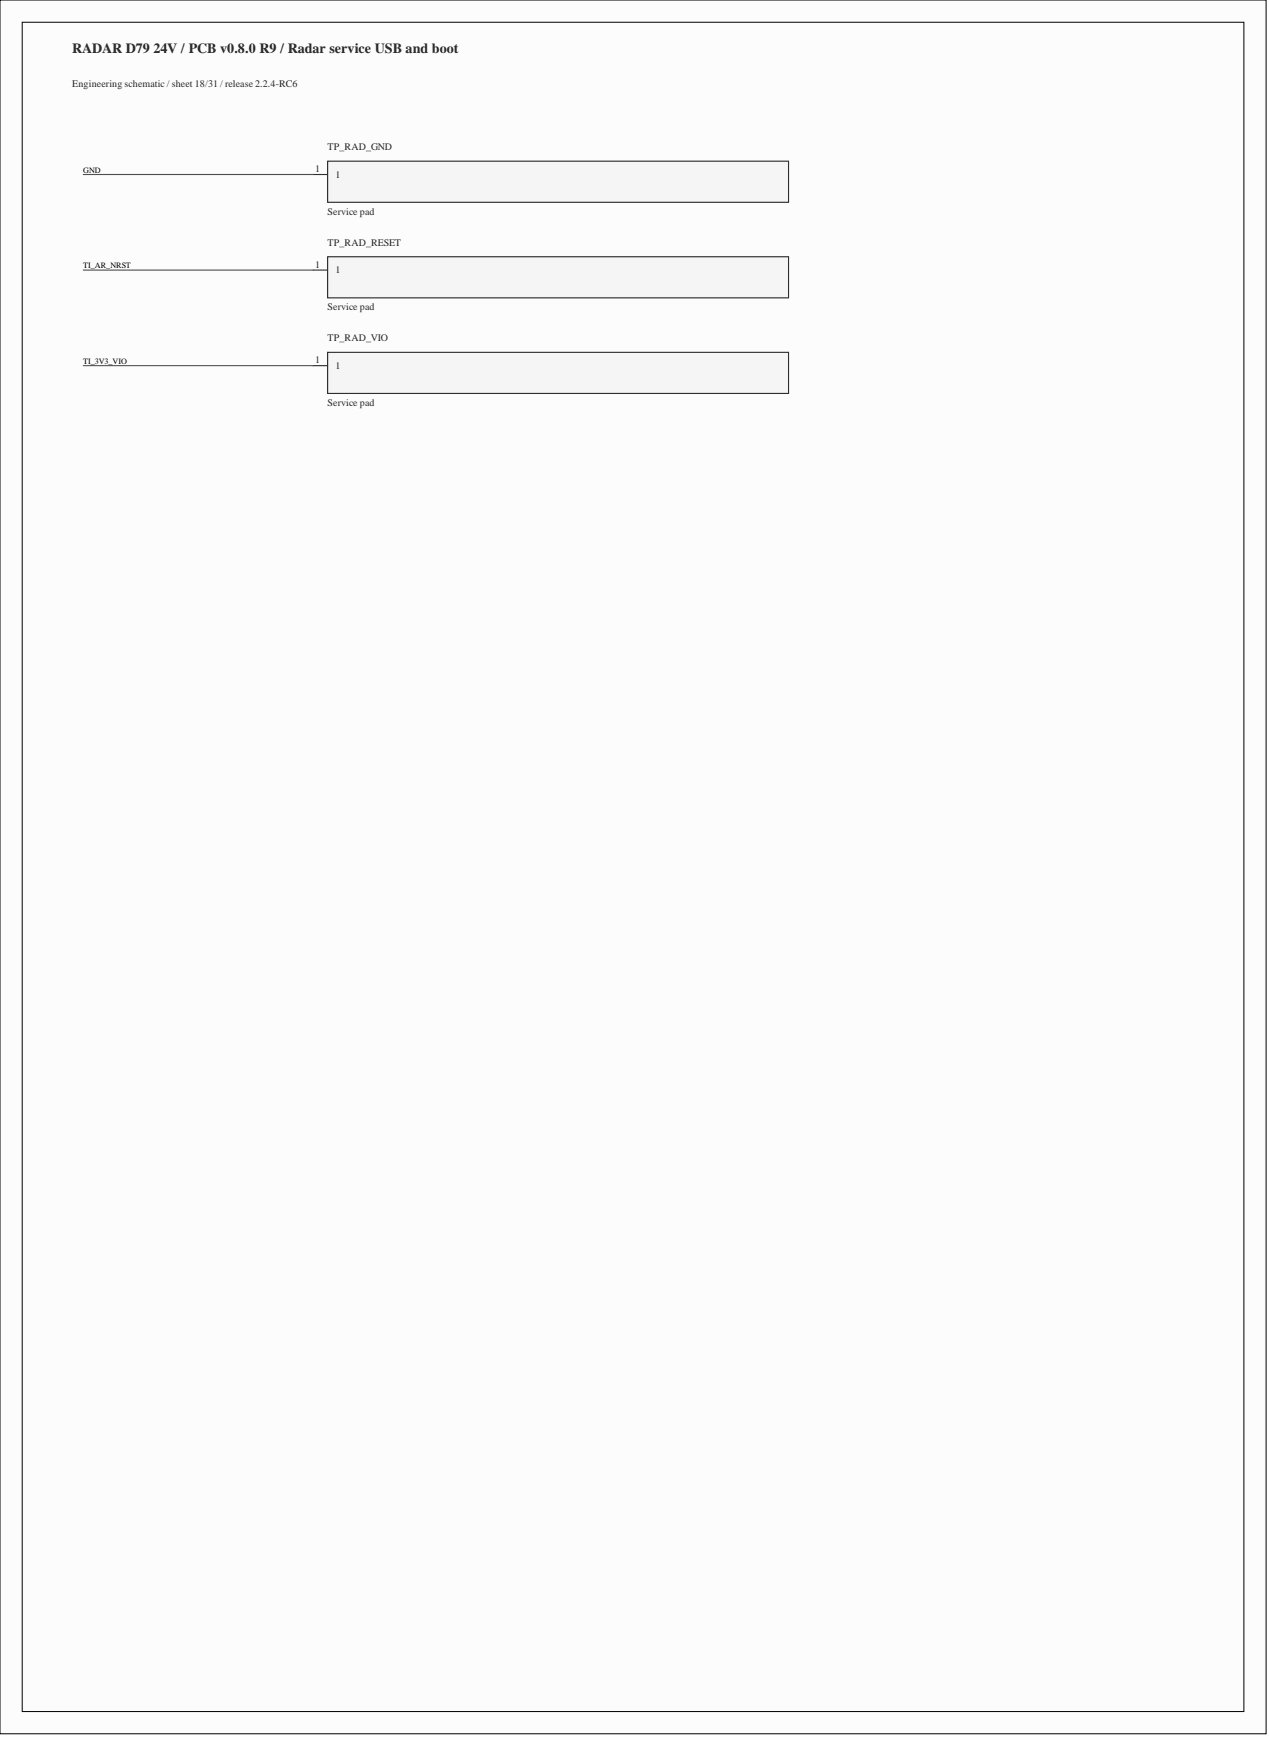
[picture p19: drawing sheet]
<svg xmlns="http://www.w3.org/2000/svg" width="289mm" height="396mm" viewBox="0 0 289 396" stroke-linecap="round" stroke-linejoin="round" font-family="sans-serif">
<defs><g id="words">
<text font-size="3.2" fill="#262626" x="16.5" y="12">RADAR D79 24V / PCB v0.8.0 R9 / Radar service USB and boot</text>
<g font-size="2.3" fill="#262626">
<text x="16.5" y="19.8">Engineering schematic / sheet 18/31 / release 2.2.4-RC6</text>
<text x="74.7" y="34.2">TP_RAD_GND</text>
<text x="74.7" y="48.9">Service pad</text>
<text x="74.7" y="56">TP_RAD_RESET</text>
<text x="74.7" y="70.7">Service pad</text>
<text x="74.7" y="77.8">TP_RAD_VIO</text>
<text x="74.7" y="92.5">Service pad</text>
</g>
<g font-size="2.3" fill="#282828">
<text x="71.8" y="39.3">1</text>
<text x="76.5" y="40.6">1</text>
<text x="71.8" y="61.1">1</text>
<text x="76.5" y="62.4">1</text>
<text x="71.8" y="82.9">1</text>
<text x="76.5" y="84.2">1</text>
</g>
<g font-size="1.9">
<text x="19" y="39.4">GND</text>
<text x="19" y="61.2">TI_AR_NRST</text>
<text x="19" y="83">TI_3V3_VIO</text>
</g>
</g></defs>
<path d="M0 0h288.6v395.4h-288.6z" fill-rule="evenodd" fill="#fcfcfc"/>
<path d="M0 0h288.6v395.4h-288.6z" fill="none" stroke="#000" stroke-width=".23"/>
<path d="M5.1 5.1h278.5v385.3h-278.5z" fill-rule="evenodd" fill="#fcfcfc"/>
<path d="M5.1 5.1h278.5v385.3h-278.5z" fill="none" stroke="#000" stroke-width=".23"/>
<path d="M74.7 36.8h105.1v9.3h-105.1z" fill-rule="evenodd" fill="#f5f5f5"/>
<path d="M74.7 36.8h105.1v9.3h-105.1z" fill="none" stroke="#262626" stroke-width=".25"/>
<path d="M71.4 39.8h3.3" fill="none" stroke="#282828" stroke-width=".25"/>
<path d="M19 39.8h52.4" fill="none" stroke="#4c4c4c" stroke-width=".25"/>
<path d="M74.7 58.6h105.1v9.3h-105.1z" fill-rule="evenodd" fill="#f5f5f5"/>
<path d="M74.7 58.6h105.1v9.3h-105.1z" fill="none" stroke="#262626" stroke-width=".25"/>
<path d="M71.4 61.6h3.3" fill="none" stroke="#282828" stroke-width=".25"/>
<path d="M19 61.6h52.4" fill="none" stroke="#4c4c4c" stroke-width=".25"/>
<path d="M74.7 80.4h105.1v9.3h-105.1z" fill-rule="evenodd" fill="#f5f5f5"/>
<path d="M74.7 80.4h105.1v9.3h-105.1z" fill="none" stroke="#262626" stroke-width=".25"/>
<path d="M71.4 83.4h3.3" fill="none" stroke="#282828" stroke-width=".25"/>
<path d="M19 83.4h52.4" fill="none" stroke="#4c4c4c" stroke-width=".25"/>
<use href="#words"/>
</svg>
